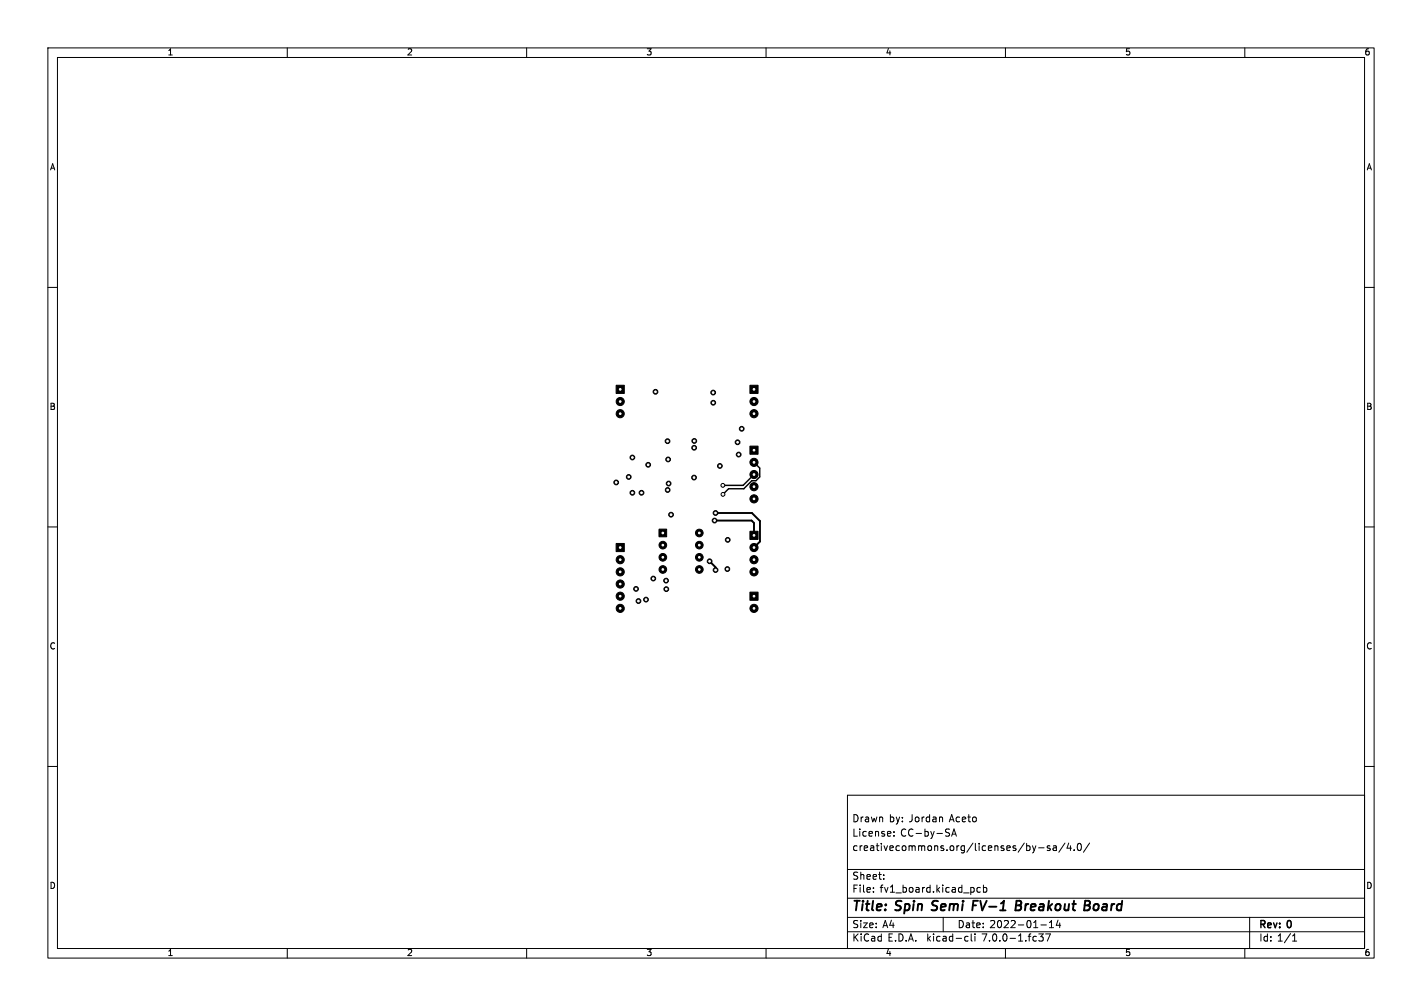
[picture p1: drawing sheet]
<svg xmlns="http://www.w3.org/2000/svg" width="297mm" height="210mm" viewBox="0 0 297 210" stroke-linecap="round" stroke-linejoin="round" font-family="sans-serif">
<defs><g id="words">
<g font-size="2.8">
<text x="178" y="190.8">Title:</text>
<text x="187.1" y="190.8">Spin</text>
<text x="195.3" y="190.8">Semi</text>
<text x="204.4" y="190.8">FV-1</text>
<text x="214" y="190.8">Breakout</text>
<text x="228.9" y="190.8">Board</text>
</g>
<g font-size="2.1">
<text x="178" y="171.9">Drawn</text>
<text x="185.7" y="171.9">by: Jordan</text>
<text x="198.4" y="171.9">Aceto</text>
<text x="178" y="177.9">creativecommons.org/licenses/by-sa/4.0/</text>
<text x="178" y="174.9">License:</text>
<text x="188" y="174.9">CC-by-SA</text>
<text x="178" y="183.9">Sheet:</text>
<text x="178" y="186.6">File:</text>
<text x="183.8" y="186.6">fv1_board.kicad_pcb</text>
<text x="178" y="196.8">KiCad</text>
<text x="178" y="194">Size:</text>
<text x="184.3" y="194">A4</text>
<text x="185.4" y="196.8">E.D.A.</text>
<text x="193.6" y="196.8">kicad-cli</text>
<text x="200" y="194">Date:</text>
<text x="205.2" y="196.8">7.0.0-1.fc37</text>
<text x="206.7" y="194">2022-01-14</text>
<text x="263" y="194.2">Rev:</text>
<text x="263" y="196.8">Id: 1/1</text>
<text x="269" y="194.2">0</text>
</g>
<g font-size="1.8">
<text x="35" y="11.8">1</text>
<text x="85" y="11.8">2</text>
<text x="135" y="11.8">3</text>
<text x="185" y="11.8">4</text>
<text x="235" y="11.8">5</text>
<text x="285" y="11.8">6</text>
<text x="10.4" y="35.8">A</text>
<text x="285.4" y="35.8">A</text>
<text x="10.3" y="85.8">B</text>
<text x="285.3" y="85.8">B</text>
<text x="10.3" y="135.8">C</text>
<text x="285.3" y="135.8">C</text>
<text x="10.3" y="185.8">D</text>
<text x="285.3" y="185.8">D</text>
<text x="35" y="199.8">1</text>
<text x="85" y="199.8">2</text>
<text x="135" y="199.8">3</text>
<text x="185" y="199.8">4</text>
<text x="235" y="199.8">5</text>
<text x="285" y="199.8">6</text>
</g>
</g></defs>
<g fill="none" stroke="#000" stroke-width=".21">
<path d="M10 10h277v190h-277zM12 12h273v186h-273zM60 10v2M110 10v2M160 10v2M210 10v2M260 10v2M10 60h2M285 60h2M10 110h2M285 110h2M10 160h2"/>
<path d="M285 160h2M177 166h108v32h-108zM186.7 174.4v.2M186.7 173.6v.2M196.8 170.6l.1 1M198 173.8l.3 .3-.3 .5M198.1 173.1h.2M198.8 174.6l.5-1.5 .5 1.5M198.9 174.1h.7M216.9 177h1.2M219.3 176.6h-.4l-.2 .2 .1 .2 .5 .1v.4h-.6M220 176.6h.6v1"/>
<path d="M220.6 176.9l-.5 .1-.2 .2 .2 .4 .5-.1M222.4 176l-1.3 1.9M223.2 176l-.3 1.1h.9M223.6 176.6v1M224.4 177.4v.2M225.1 176.2l.3-.1a.8 .8 0 0 1 .5 .7 .8 .8 0 0 1-.5 .8l-.3-.2-.1-.4zM227.6 176l-1.3 1.9M60 198v2M110 198v2M160 198v2M177 194.5h108M177 191.5h108"/>
<path d="M177 187.5h108M177 181.5h108M182.4 186.1v.2M182.4 185.3v.2M184.6 183.4v.2M184.6 182.6v.2M197 191.5v3M201.8 195.5h.4M202.2 196.4l-.4 .1M202.8 195v1.2l.3 .3M203.6 195v.1M203.6 195.5v1"/>
<path d="M204.8 185.3h-.5l-.3 .2 .2 .7h.6M205.4 185.3h.4l.3 .2-.1 .7h-.6M205.4 184.8v1.5M210 198v2M217 195h.9l-.5 .5 .4 .2v.6l-.2 .2-.6-.2M217.4 193.1h1.1M218.4 195h1l-.7 1.5M219.2 193.7h.8M219.2 192.6l.4-.4v1.5M221 192.1l-.4 1.1h.9M221.3 192.7v1M260 198v2"/>
<path d="M261 191.5v6.5M270 196.5h.8M270 195.4l.4-.4v1.5"/>
</g>
<path d="M148.2 117.2l1.3 1.2v.6M149.2 108.7h7.8l.5 .5v2.6M149.4 107.1h7.7l1.6 1.7v4.3l-1.2 1.2M194.5 189.9l.3 .1M203.2 189h.7M204.3 188h-1l-.2 2M212.2 189h.7M212.9 189l.3 .2M213.3 188.2l-.3-.2h-.7l-.2 2h.7l.5-.3M213.3 188.6l-.4 .4M226.7 188h.6l.3 .2v.4l-.4 .4 .3 .1a.58 .58 0 0 1-.3 .9" fill="none" stroke="#000" stroke-width=".4"/>
<g fill="#000" stroke="#000" stroke-width=".21">
<path d="M128.7 80.4h1.7v1.7h-1.7zM156.6 80.4h1.7v1.7h-1.7zM156.6 93.1h1.7v1.7h-1.7zM128.7 113.5h1.7v1.6h-1.7zM137.6 110.5h1.6v1.6h-1.6zM156.6 110.9h1.7v1.7h-1.7zM156.6 123.6h1.7v1.7h-1.7z"/>
<circle cx="129.5" cy="83.8" r=".85"/>
<circle cx="129.5" cy="86.4" r=".85"/>
<circle cx="131.3" cy="99.6" r=".5"/>
<circle cx="132.1" cy="95.5" r=".5"/>
<circle cx="135.4" cy="97" r=".5"/>
<circle cx="136.9" cy="81.8" r=".5"/>
<circle cx="139.4" cy="92.1" r=".5"/>
<circle cx="139.5" cy="95.9" r=".5"/>
<circle cx="145" cy="99.7" r=".5"/>
<circle cx="145" cy="93.5" r=".5"/>
<circle cx="145" cy="92" r=".5"/>
<circle cx="149" cy="82" r=".5"/>
<circle cx="149" cy="84.1" r=".5"/>
<circle cx="150.4" cy="97.3" r=".5"/>
<circle cx="154.1" cy="92.3" r=".5"/>
<circle cx="154.3" cy="94.9" r=".5"/>
<circle cx="154.9" cy="89.5" r=".5"/>
<circle cx="157.5" cy="83.8" r=".85"/>
<circle cx="157.5" cy="86.4" r=".85"/>
<circle cx="157.5" cy="99.1" r=".85"/>
<circle cx="157.5" cy="96.5" r=".85"/>
<circle cx="128.7" cy="100.7" r=".5"/>
<circle cx="129.5" cy="116.8" r=".85"/>
<circle cx="129.5" cy="119.4" r=".85"/>
<circle cx="132.1" cy="102.9" r=".5"/>
<circle cx="134" cy="102.9" r=".5"/>
<circle cx="138.4" cy="116.3" r=".8"/>
<circle cx="138.4" cy="113.8" r=".8"/>
<circle cx="138.4" cy="118.9" r=".8"/>
<circle cx="139.4" cy="102.3" r=".5"/>
<circle cx="139.6" cy="100.9" r=".5"/>
<circle cx="140.2" cy="107.4" r=".5"/>
<circle cx="146.1" cy="118.9" r=".8"/>
<circle cx="146.1" cy="111.3" r=".8"/>
<circle cx="146.1" cy="116.3" r=".8"/>
<circle cx="146.1" cy="113.8" r=".8"/>
<circle cx="148.2" cy="117.2" r=".5"/>
<circle cx="149.2" cy="108.7" r=".5"/>
<circle cx="149.4" cy="107.1" r=".5"/>
<circle cx="149.5" cy="119" r=".5"/>
<circle cx="151" cy="101.3" r=".4"/>
<circle cx="151" cy="103.2" r=".4"/>
<circle cx="151.9" cy="118.8" r=".5"/>
<circle cx="152" cy="112.7" r=".5"/>
<circle cx="157.5" cy="119.4" r=".85"/>
<circle cx="157.5" cy="101.6" r=".85"/>
<circle cx="157.5" cy="116.8" r=".85"/>
<circle cx="157.5" cy="104.1" r=".85"/>
<circle cx="157.5" cy="114.3" r=".85"/>
<circle cx="129.5" cy="127" r=".85"/>
<circle cx="129.5" cy="124.5" r=".85"/>
<circle cx="129.5" cy="121.9" r=".85"/>
<circle cx="132.8" cy="122.9" r=".5"/>
<circle cx="133.3" cy="125.5" r=".5"/>
<circle cx="134.9" cy="125.2" r=".5"/>
<circle cx="136.4" cy="120.8" r=".5"/>
<circle cx="139.1" cy="121.2" r=".5"/>
<circle cx="139.2" cy="123" r=".5"/>
<circle cx="157.5" cy="127" r=".85"/>
</g>
<path d="M157.5 96.5l1.2 1.2v1.9l-.8 .8h-.9l-1.6 1.6h-3.2l-1.2 1.2M157.5 99.1l-2.3 2.2h-4.2" fill="none" stroke="#000" stroke-width=".3"/>
<g fill="#fff" stroke="#fff" stroke-width=".21">
<circle cx="139.4" cy="92.1" r=".17"/>
<circle cx="139.4" cy="102.3" r=".17"/>
<circle cx="151.9" cy="118.8" r=".17"/>
<circle cx="145" cy="92" r=".17"/>
<circle cx="128.7" cy="100.7" r=".17"/>
<circle cx="154.1" cy="92.3" r=".17"/>
<circle cx="139.5" cy="95.9" r=".17"/>
<circle cx="154.9" cy="89.5" r=".17"/>
<circle cx="145" cy="99.7" r=".17"/>
<circle cx="140.2" cy="107.4" r=".17"/>
<circle cx="139.6" cy="100.9" r=".17"/>
<circle cx="133.3" cy="125.5" r=".17"/>
<circle cx="132.8" cy="122.9" r=".17"/>
<circle cx="134.9" cy="125.2" r=".17"/>
<circle cx="132.1" cy="95.5" r=".17"/>
<circle cx="149" cy="82" r=".17"/>
<circle cx="154.3" cy="94.9" r=".17"/>
<circle cx="149" cy="84.1" r=".17"/>
<circle cx="136.9" cy="81.8" r=".17"/>
<circle cx="145" cy="93.5" r=".17"/>
<circle cx="131.3" cy="99.6" r=".17"/>
<circle cx="151" cy="103.2" r=".17"/>
<circle cx="151" cy="101.3" r=".17"/>
<circle cx="152" cy="112.7" r=".17"/>
<circle cx="136.4" cy="120.8" r=".17"/>
<circle cx="150.4" cy="97.3" r=".17"/>
<circle cx="135.4" cy="97" r=".17"/>
<circle cx="139.2" cy="123" r=".17"/>
<circle cx="139.1" cy="121.2" r=".17"/>
<circle cx="149.2" cy="108.7" r=".17"/>
<circle cx="149.4" cy="107.1" r=".17"/>
<circle cx="148.2" cy="117.2" r=".17"/>
<circle cx="149.5" cy="119" r=".17"/>
<circle cx="132.1" cy="102.9" r=".17"/>
<circle cx="134" cy="102.9" r=".17"/>
<circle cx="138.4" cy="111.3" r=".18"/>
<circle cx="138.4" cy="113.8" r=".18"/>
<circle cx="138.4" cy="116.3" r=".18"/>
<circle cx="138.4" cy="118.9" r=".18"/>
<circle cx="146.1" cy="118.9" r=".18"/>
<circle cx="146.1" cy="116.3" r=".18"/>
<circle cx="146.1" cy="113.8" r=".18"/>
<circle cx="146.1" cy="111.3" r=".18"/>
<circle cx="157.5" cy="81.3" r=".17"/>
<circle cx="157.5" cy="83.8" r=".17"/>
<circle cx="157.5" cy="86.4" r=".17"/>
<circle cx="157.5" cy="94" r=".17"/>
<circle cx="157.5" cy="96.5" r=".17"/>
<circle cx="157.5" cy="99.1" r=".17"/>
<circle cx="157.5" cy="101.6" r=".17"/>
<circle cx="157.5" cy="104.1" r=".17"/>
<circle cx="129.5" cy="114.3" r=".17"/>
<circle cx="129.5" cy="116.8" r=".17"/>
<circle cx="129.5" cy="119.4" r=".17"/>
<circle cx="129.5" cy="121.9" r=".17"/>
<circle cx="129.5" cy="124.5" r=".17"/>
<circle cx="129.5" cy="127" r=".17"/>
<circle cx="129.5" cy="81.3" r=".17"/>
<circle cx="129.5" cy="83.8" r=".17"/>
<circle cx="129.5" cy="86.4" r=".17"/>
<circle cx="157.5" cy="111.8" r=".17"/>
<circle cx="157.5" cy="114.3" r=".17"/>
<circle cx="157.5" cy="116.8" r=".17"/>
<circle cx="157.5" cy="119.4" r=".17"/>
<circle cx="157.5" cy="124.5" r=".17"/>
<circle cx="157.5" cy="127" r=".17"/>
</g>
<use href="#words"/>
</svg>
